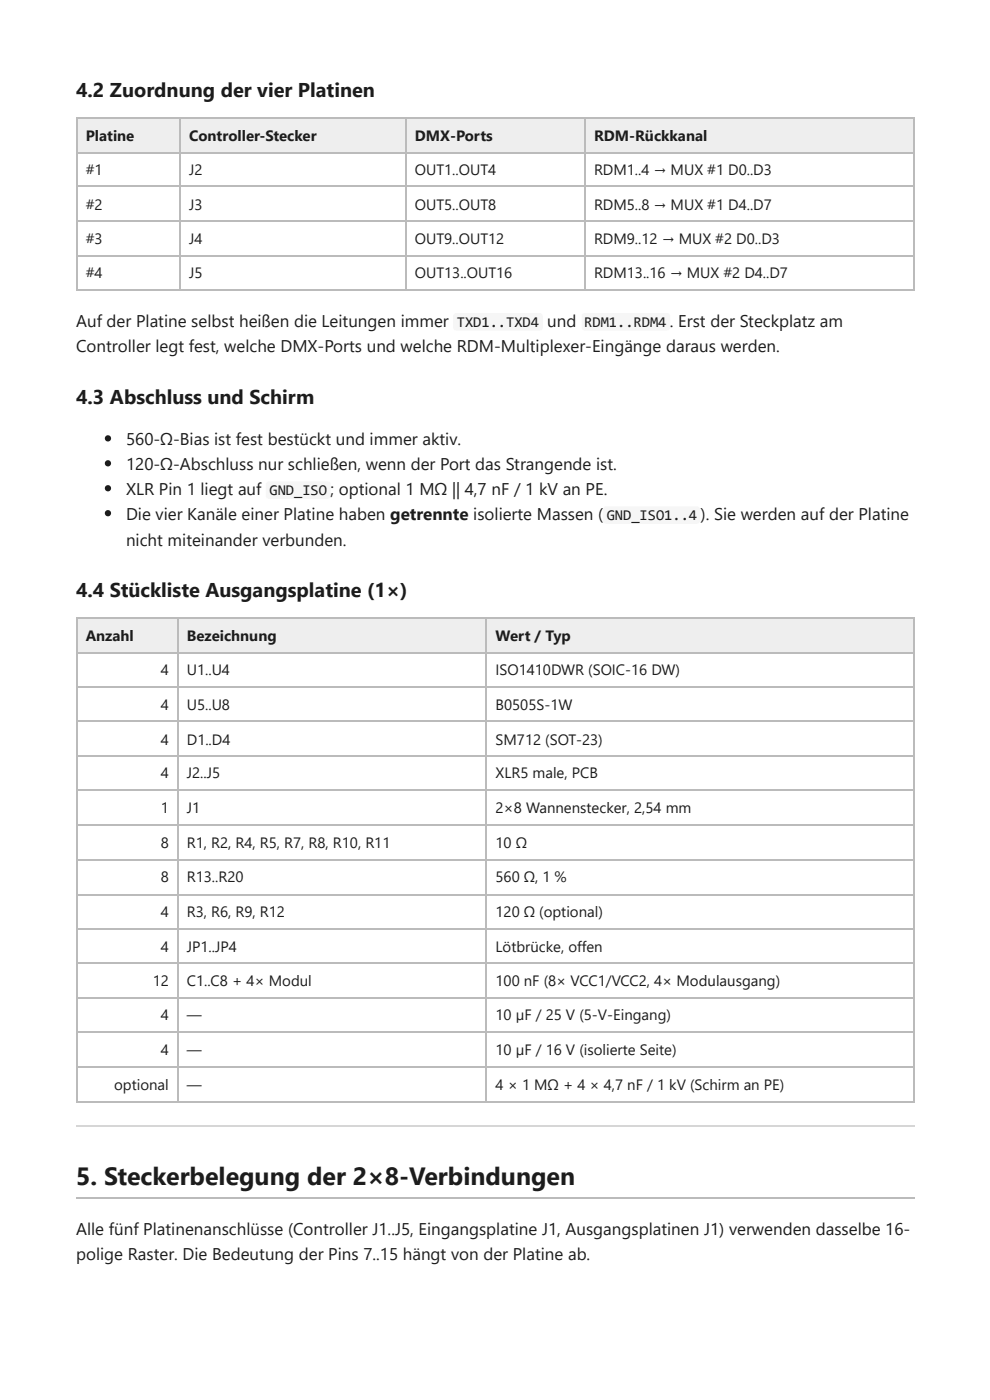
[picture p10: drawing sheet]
<svg xmlns="http://www.w3.org/2000/svg" width="210mm" height="297mm" viewBox="0 0 210 297" stroke-linecap="round" stroke-linejoin="round" font-family="sans-serif">
<defs><g id="words">
<text font-size="5.3" fill="#1c1c1c" x="16.1" y="251.4">5. Steckerbelegung der 2×8-Verbindungen</text>
<g font-size="4.2" fill="#1c1c1c">
<text x="16.1" y="20.6">4.2 Zuordnung der vier Platinen</text>
<text x="16.1" y="85.7">4.3 Abschluss und Schirm</text>
<text x="16.1" y="126.7">4.4 Stückliste Ausgangsplatine (1×)</text>
</g>
<g font-size="3.6" fill="#1c1c1c">
<text x="16.1" y="69.3">Auf der Platine selbst heißen die Leitungen immer</text>
<text x="116" y="69.3">und</text>
<text x="143.8" y="69.3">Erst der Steckplatz am</text>
<text x="16.1" y="74.6">Controller legt fest, welche DMX-Ports und welche RDM-Multiplexer-Eingänge daraus werden.</text>
<text x="26.7" y="94.5">560-Ω-Bias ist fest bestückt und immer aktiv.</text>
<text x="26.7" y="99.7">120-Ω-Abschluss nur schließen, wenn der Port das Strangende ist.</text>
<text x="26.7" y="105">XLR Pin 1 liegt auf</text>
<text x="71.8" y="105">optional 1 MΩ || 4,7 nF / 1 kV an PE.</text>
<text x="26.7" y="110.3">Die vier Kanäle einer Platine haben getrennte isolierte Massen (</text>
<text x="148.5" y="110.3">). Sie werden auf der Platine</text>
<text x="26.7" y="115.9">nicht miteinander verbunden.</text>
<text x="16.1" y="261.9">Alle fünf Platinenanschlüsse (Controller J1..J5, Eingangsplatine J1, Ausgangsplatinen J1) verwenden dasselbe 16-</text>
<text x="16.1" y="267.2">polige Raster. Die Bedeutung der Pins 7..15 hängt von der Platine ab.</text>
</g>
<g font-size="3.2" fill="#1c1c1c">
<text x="18.2" y="29.9">Platine</text>
<text x="40.1" y="29.9">Controller-Stecker</text>
<text x="87.9" y="29.9">DMX-Ports</text>
<text x="125.9" y="29.9">RDM-Rückkanal</text>
<text x="18.2" y="37">#1</text>
<text x="40.1" y="37">J2</text>
<text x="87.9" y="37">OUT1..OUT4</text>
<text x="125.9" y="37">RDM1..4 → MUX #1 D0..D3</text>
<text x="18.2" y="44.5">#2</text>
<text x="40.1" y="44.5">J3</text>
<text x="87.9" y="44.5">OUT5..OUT8</text>
<text x="125.9" y="44.5">RDM5..8 → MUX #1 D4..D7</text>
<text x="18.2" y="51.9">#3</text>
<text x="40.1" y="51.9">J4</text>
<text x="87.9" y="51.9">OUT9..OUT12</text>
<text x="125.9" y="51.9">RDM9..12 → MUX #2 D0..D3</text>
<text x="18.2" y="59">#4</text>
<text x="40.1" y="59">J5</text>
<text x="87.9" y="59">OUT13..OUT16</text>
<text x="125.9" y="59">RDM13..16 → MUX #2 D4..D7</text>
<text x="96.8" y="69.3">TXD1..TXD4</text>
<text x="123.9" y="69.3">RDM1..RDM4 .</text>
<text x="57.1" y="105">GND_ISO ;</text>
<text x="128.6" y="110.3">GND_ISO1..4</text>
<text x="18.2" y="136">Anzahl</text>
<text x="39.6" y="136">Bezeichnung</text>
<text x="105.1" y="136">Wert / Typ</text>
<text x="34.1" y="143.1">4</text>
<text x="39.6" y="143.1">U1..U4</text>
<text x="105.1" y="143.1">ISO1410DWR (SOIC-16 DW)</text>
<text x="34.1" y="150.5">4</text>
<text x="39.6" y="150.5">U5..U8</text>
<text x="105.1" y="150.5">B0505S-1W</text>
<text x="34.1" y="158">4</text>
<text x="39.6" y="158">D1..D4</text>
<text x="105.1" y="158">SM712 (SOT-23)</text>
<text x="34.1" y="165.1">4</text>
<text x="39.6" y="165.1">J2..J5</text>
<text x="105.1" y="165.1">XLR5 male, PCB</text>
<text x="34.1" y="172.5">1</text>
<text x="39.6" y="172.5">J1</text>
<text x="105.1" y="172.5">2×8 Wannenstecker, 2,54 mm</text>
<text x="34.1" y="179.9">8</text>
<text x="39.6" y="179.9">R1, R2, R4, R5, R7, R8, R10, R11</text>
<text x="105.1" y="179.9">10 Ω</text>
<text x="34.1" y="187.1">8</text>
<text x="39.6" y="187.1">R13..R20</text>
<text x="105.1" y="187.1">560 Ω, 1 %</text>
<text x="34.1" y="194.5">4</text>
<text x="39.6" y="194.5">R3, R6, R9, R12</text>
<text x="105.1" y="194.5">120 Ω (optional)</text>
<text x="34.1" y="201.9">4</text>
<text x="39.6" y="201.9">JP1..JP4</text>
<text x="105.1" y="201.9">Lötbrücke, offen</text>
<text x="32.4" y="209.3">12</text>
<text x="39.6" y="209.3">C1..C8 + 4× Modul</text>
<text x="105.1" y="209.3">100 nF (8× VCC1/VCC2, 4× Modulausgang)</text>
<text x="34.1" y="216.4">4</text>
<text x="39.6" y="216.4">—</text>
<text x="105.1" y="216.4">10 µF / 25 V (5-V-Eingang)</text>
<text x="34.1" y="223.8">4</text>
<text x="39.6" y="223.8">—</text>
<text x="105.1" y="223.8">10 µF / 16 V (isolierte Seite)</text>
<text x="24.2" y="231.2">optional</text>
<text x="39.6" y="231.2">—</text>
<text x="105.1" y="231.2">4 × 1 MΩ + 4 × 4,7 nF / 1 kV (Schirm an PE)</text>
</g>
</g></defs>
<g fill="#eceff1">
<path d="M16.4 24.9h21.7v7.4h-21.7z"/>
<path d="M38.1 24.9h47.9v7.4h-47.9z"/>
<path d="M86 24.9h38.1v7.4h-38.1z"/>
<path d="M124.1 24.9h69.8v7.4h-69.8z"/>
</g>
<path d="M16.1 25h177.8M16.1 32.4h177.8M16.1 39.6h177.8M16.3 24.9v36.7M38.2 24.9v36.7M86.1 24.9v36.7M124 24.9v36.7M193.8 24.9v36.7M16.1 47h177.8M16.1 54.4h177.8M16.1 61.5h177.8" fill="none" stroke="#b0bec5" stroke-width=".26"/>
<g fill="#eceff1">
<path d="M16.4 131h21.4v7.4h-21.4z"/>
<path d="M37.8 131h65.4v7.4h-65.4z"/>
<path d="M103.2 131h90.7v7.4h-90.7z"/>
</g>
<g fill="none" stroke="#b0bec5" stroke-width=".26">
<path d="M16.1 131.1h177.8M16.1 138.5h177.8M16.3 131v102.9M37.7 131v102.9M103.1 131v102.9M193.8 131v102.9M16.1 145.7h177.8M16.1 153.1h177.8M16.1 160.5h177.8M16.1 167.6h177.8M16.1 175h177.8M16.1 182.4h177.8"/>
<path d="M16.1 189.8h177.8M16.1 197h177.8M16.1 204.4h177.8M16.1 211.8h177.8M16.1 218.9h177.8M16.1 226.4h177.8M16.1 233.8h177.8M16.1 254.1h177.8"/>
</g>
<path d="M16.1 238.8h177.8" fill="none" stroke="#cfd8dc" stroke-width=".26"/>
<g fill="#f4f6f7">
<path d="M96.3 66.6l.4-.2h17.7a.71 .71 0 0 1 .7 .7v2.3a.71 .71 0 0 1-.7 .7h-17.7a.71 .71 0 0 1-.7-.7v-2.3z"/>
<path d="M123.5 66.6l.5-.2h17.4a.71 .71 0 0 1 .7 .7v2.3a.71 .71 0 0 1-.7 .7h-17.4a.71 .71 0 0 1-.7-.7v-2.3z"/>
</g>
<g fill="#1c1c1c">
<circle cx="22.9" cy="93" r=".66"/>
<circle cx="22.9" cy="98.3" r=".66"/>
<circle cx="22.9" cy="103.6" r=".66"/>
</g>
<path d="M56.6 102.3l.5-.2h12.3a.71 .71 0 0 1 .7 .7v2.3a.71 .71 0 0 1-.7 .7h-12.3a.71 .71 0 0 1-.7-.7v-2.3z" fill="#f4f6f7"/>
<circle cx="22.9" cy="108.9" r=".66" fill="#1c1c1c"/>
<path d="M128 107.6l.5-.2h19.2a.71 .71 0 0 1 .7 .7v2.3a.71 .71 0 0 1-.7 .7h-19.2a.71 .71 0 0 1-.7-.7v-2.3z" fill="#f4f6f7"/>
<use href="#words"/>
</svg>
